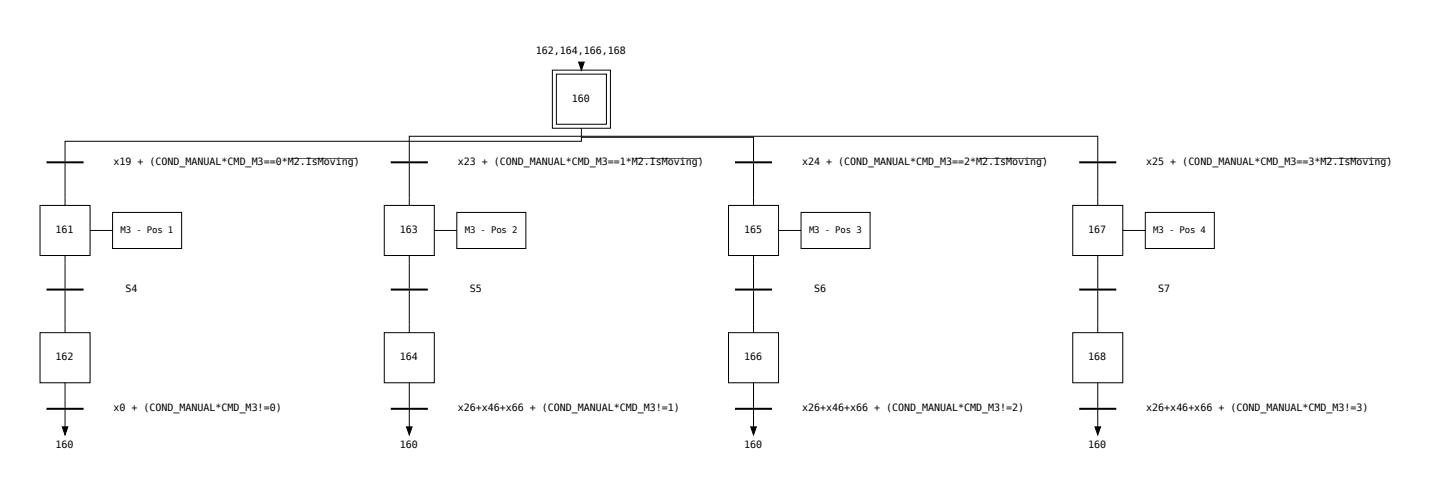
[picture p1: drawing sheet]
<svg xmlns="http://www.w3.org/2000/svg" width="508mm" height="175mm" viewBox="0 0 508 175" stroke-linecap="round" stroke-linejoin="round" font-family="sans-serif">
<defs><g id="words">
<g font-size="3.5">
<text x="188.9" y="18.9">162,164,166,168</text>
<text x="201.6" y="35.8">160</text>
<text x="40" y="58">x19 + (COND_MANUAL*CMD_M3==0*M︦.︦s︦o︦i︦g︦</text>
<text x="103.5" y="58">2︦I︦M︦v︦n︦)</text>
<text x="161.4" y="58">x23 + (COND_MANUAL*CMD_M3==1*M︦.︦s︦o︦i︦g︦</text>
<text x="224.9" y="58">2︦I︦M︦v︦n︦)</text>
<text x="282.8" y="58">x24 + (COND_MANUAL*CMD_M3==2*M︦.︦s︦o︦i︦g︦</text>
<text x="346.2" y="58">2︦I︦M︦v︦n︦)</text>
<text x="404.1" y="58">x25 + (COND_MANUAL*CMD_M3==3*M︦.︦s︦o︦i︦g︦</text>
<text x="467.6" y="58">2︦I︦M︦v︦n︦)</text>
<text x="19.6" y="82">161</text>
<text x="140.9" y="82">163</text>
<text x="262.3" y="82">165</text>
<text x="383.6" y="82">167</text>
<text x="44.3" y="102.8">S4</text>
<text x="165.6" y="102.8">S5</text>
<text x="287" y="102.8">S6</text>
<text x="408.3" y="102.8">S7</text>
<text x="19.6" y="126.8">162</text>
<text x="140.9" y="126.8">164</text>
<text x="262.3" y="126.8">166</text>
<text x="383.6" y="126.8">168</text>
<text x="40" y="144.8">x0 + (COND_MANUAL*CMD_M3!=0)</text>
<text x="161.4" y="144.8">x26+x46+x66 + (COND_MANUAL*CMD_M3!=1)</text>
<text x="282.8" y="144.8">x26+x46+x66 + (COND_MANUAL*CMD_M3!=2)</text>
<text x="404.1" y="144.8">x26+x46+x66 + (COND_MANUAL*CMD_M3!=3)</text>
<text x="19.6" y="157.9">160</text>
<text x="140.9" y="157.9">160</text>
<text x="262.3" y="157.9">160</text>
<text x="383.6" y="157.9">160</text>
</g>
<g font-size="3.2">
<text x="42.5" y="81.9">M3 - Pos 1</text>
<text x="163.9" y="81.9">M3 - Pos 2</text>
<text x="285.2" y="81.9">M3 - Pos 3</text>
<text x="406.6" y="81.9">M3 - Pos 4</text>
</g>
</g></defs>
<g fill="none" stroke="#000" stroke-width=".35">
<path d="M194.7 24.7h20.5v20.5h-20.5zM196.1 26.1h17.7v17.6h-17.7zM205 21.9v.3M16.6 57h12.7v.3h-12.7zM22.9 57.5v14.8M137.9 57h12.7v.3h-12.7zM144.3 57.5v14.8M205 45.2v2.8M205 48v1.7h-182.1v7.1M205 48h-60.7v8.8M205 48.3h60.6v8.5M205 48h182v8.8"/>
<path d="M259.3 57h12.7v.3h-12.7zM265.6 57.5v14.8M380.6 57h12.7v.3h-12.7zM387 57.5v14.8M14.1 72.3h17.6v17.7h-17.6zM39.7 74.8h24.3v12.7h-24.3zM135.5 72.3h17.6v17.7h-17.6zM161 74.8h24.4v12.7h-24.4zM256.8 72.3h17.7v17.7h-17.7zM282.4 74.8h24.3v12.7h-24.3zM378.2 72.3h17.6v17.7h-17.6zM403.8 74.8h24.3v12.7h-24.3z"/>
<path d="M22.9 90v11.6M31.8 81.1h7.9M144.3 90v11.6M153.1 81.1h7.9M265.6 90v11.6M274.5 81.1h7.9M387 90v11.6M395.8 81.1h7.9M14.1 117.1h17.6v17.7h-17.6zM16.6 101.8h12.7v.3h-12.7zM22.9 102.3v14.8M135.5 117.1h17.6v17.7h-17.6z"/>
<path d="M137.9 101.8h12.7v.3h-12.7zM144.3 102.3v14.8M256.8 117.1h17.7v17.7h-17.7zM259.3 101.8h12.7v.3h-12.7zM265.6 102.3v14.8M378.2 117.1h17.6v17.7h-17.6zM380.6 101.8h12.7v.3h-12.7zM387 102.3v14.8M22.9 134.8v8.8M144.3 134.8v8.8M265.6 134.8v8.8M387 134.8v8.8"/>
<path d="M16.6 143.8h12.7v.3h-12.7zM22.9 144.3v6M137.9 143.8h12.7v.3h-12.7zM144.3 144.3v6M259.3 143.8h12.7v.3h-12.7zM265.6 144.3v6M380.6 143.8h12.7v.3h-12.7zM387 144.3v6"/>
</g>
<path d="M204 21.9h2l-1 2.8zM21.9 150.3h2l-1 2.8zM143.3 150.3h2l-1 2.8zM264.7 150.3h1.9l-1 2.8zM386 150.3h2l-1 2.8z" fill="#000" stroke="#000" stroke-width=".35"/>
<use href="#words"/>
</svg>
